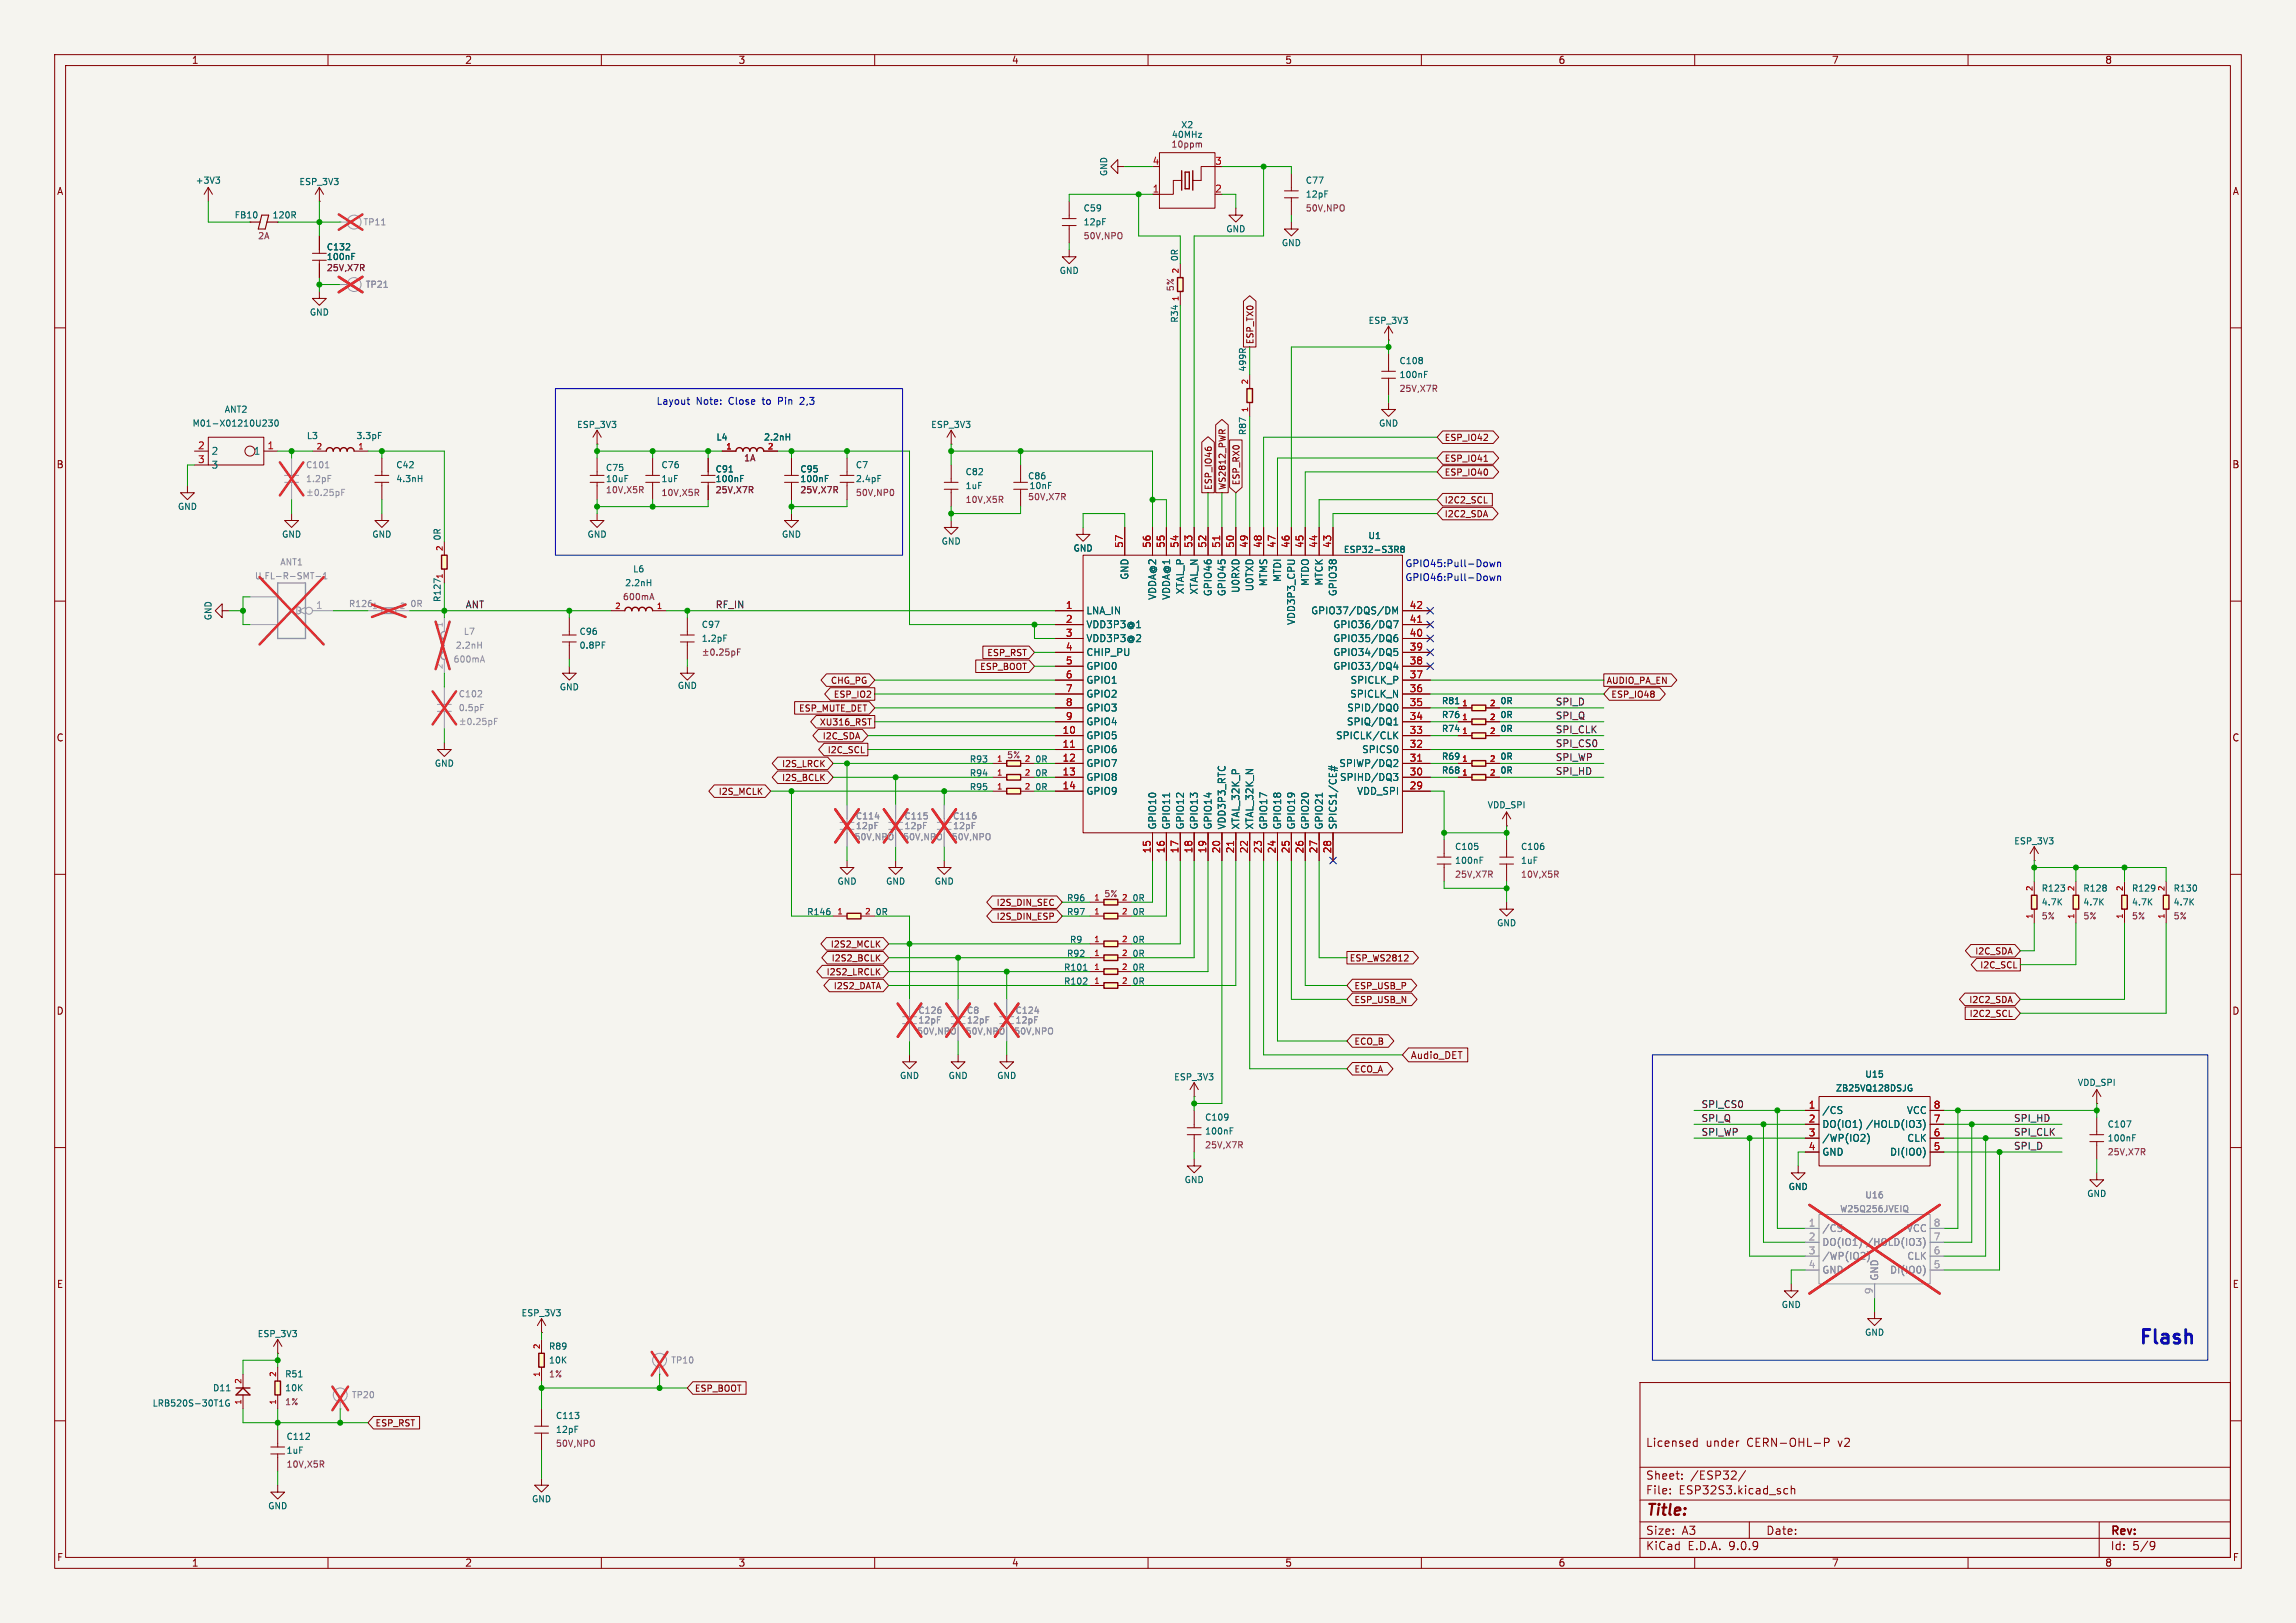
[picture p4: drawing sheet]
<svg xmlns="http://www.w3.org/2000/svg" width="420mm" height="297mm" viewBox="0 0 420 297" stroke-linecap="round" stroke-linejoin="round" font-family="sans-serif">
<defs><g id="words">
<text font-size="3.5" fill="#0000c2" x="391.2" y="246.1">Flash</text>
<text font-size="2.8" fill="#840000" x="301" y="277.9">Title:</text>
<g font-size="2.1" fill="#840000">
<text x="301" y="265">Licensed</text>
<text x="312" y="265">under</text>
<text x="319.6" y="265">CERN-OHL-P</text>
<text x="336.4" y="265">v2</text>
<text x="301" y="273.7">File:</text>
<text x="301" y="271">Sheet:</text>
<text x="307.1" y="273.7">ESP32S3.kicad_sch</text>
<text x="309.2" y="271">/ESP32/</text>
<text x="301" y="281.1">Size:</text>
<text x="307.6" y="281.1">A3</text>
<text x="323" y="281.1">Date:</text>
<text x="386" y="281.3">Rev:</text>
<text x="301" y="283.9">KiCad</text>
<text x="308.7" y="283.9">E.D.A.</text>
<text x="316.3" y="283.9">9.0.9</text>
<text x="386" y="283.9">Id:</text>
<text x="390.1" y="283.9">5/9</text>
</g>
<g font-size="1.8" fill="#840000">
<text x="35" y="11.9">1</text>
<text x="85" y="11.9">2</text>
<text x="135" y="11.9">3</text>
<text x="185" y="11.9">4</text>
<text x="235" y="11.9">5</text>
<text x="285" y="11.9">6</text>
<text x="335" y="11.9">7</text>
<text x="385" y="11.9">8</text>
<text x="10.3" y="35.9">A</text>
<text x="408.3" y="35.9">A</text>
<text x="10.3" y="85.9">B</text>
<text x="408.2" y="85.9">B</text>
<text x="10.3" y="135.9">C</text>
<text x="408.2" y="135.9">C</text>
<text x="10.3" y="185.9">D</text>
<text x="408.2" y="185.9">D</text>
<text x="258" y="194">Audio_DET</text>
<text x="10.3" y="235.9">E</text>
<text x="408.3" y="235.9">E</text>
<text x="10.3" y="285.9">F</text>
<text x="35" y="286.9">1</text>
<text x="85" y="286.9">2</text>
<text x="135" y="286.9">3</text>
<text x="185" y="286.9">4</text>
<text x="235" y="286.9">5</text>
<text x="285" y="286.9">6</text>
<text x="335" y="286.9">7</text>
<text x="385" y="286.9">8</text>
<text x="408.3" y="285.9">F</text>
</g>
<g font-size="1.8" fill="#a90000">
<text x="210.7" y="30.2">4</text>
<text x="210.7" y="35.3">1</text>
<text x="222.2" y="30.2">3</text>
<text x="222.2" y="35.3">2</text>
<text x="36.1" y="82.3">2</text>
<text x="48.8" y="82.3">1</text>
<text x="36.1" y="84.8">3</text>
<text x="205.5" y="100.4" transform="rotate(-90 205.5 100.4)">57</text>
<text x="210.6" y="100.4" transform="rotate(-90 210.6 100.4)">56</text>
<text x="213.1" y="100.4" transform="rotate(-90 213.1 100.4)">55</text>
<text x="215.6" y="100.4" transform="rotate(-90 215.6 100.4)">54</text>
<text x="218.2" y="100.4" transform="rotate(-90 218.2 100.4)">53</text>
<text x="220.7" y="100.4" transform="rotate(-90 220.7 100.4)">52</text>
<text x="223.3" y="100.4" transform="rotate(-90 223.3 100.4)">51</text>
<text x="225.8" y="100.4" transform="rotate(-90 225.8 100.4)">50</text>
<text x="228.3" y="100.4" transform="rotate(-90 228.3 100.4)">49</text>
<text x="230.9" y="100.4" transform="rotate(-90 230.9 100.4)">48</text>
<text x="233.4" y="100.4" transform="rotate(-90 233.4 100.4)">47</text>
<text x="236" y="100.4" transform="rotate(-90 236 100.4)">46</text>
<text x="238.5" y="100.4" transform="rotate(-90 238.5 100.4)">45</text>
<text x="241" y="100.4" transform="rotate(-90 241 100.4)">44</text>
<text x="243.6" y="100.4" transform="rotate(-90 243.6 100.4)">43</text>
<text x="194.9" y="111.5">1</text>
<text x="257.8" y="111.5">42</text>
<text x="194.9" y="114">2</text>
<text x="194.9" y="116.6">3</text>
<text x="194.9" y="119.1">4</text>
<text x="257.8" y="114">41</text>
<text x="257.8" y="116.6">40</text>
<text x="257.8" y="119.1">39</text>
<text x="194.9" y="121.7">5</text>
<text x="194.9" y="124.2">6</text>
<text x="257.8" y="121.7">38</text>
<text x="257.8" y="124.2">37</text>
<text x="194.9" y="126.7">7</text>
<text x="194.9" y="129.3">8</text>
<text x="194.9" y="131.8">9</text>
<text x="257.8" y="126.7">36</text>
<text x="257.8" y="129.3">35</text>
<text x="257.8" y="131.8">34</text>
<text x="194.3" y="134.4">10</text>
<text x="194.3" y="136.9">11</text>
<text x="257.8" y="134.4">33</text>
<text x="257.8" y="136.9">32</text>
<text x="194.3" y="139.4">12</text>
<text x="194.3" y="142">13</text>
<text x="257.8" y="139.4">31</text>
<text x="257.8" y="142">30</text>
<text x="194.3" y="144.5">14</text>
<text x="257.8" y="144.5">29</text>
<text x="210.6" y="156.3" transform="rotate(-90 210.6 156.3)">15</text>
<text x="213.1" y="156.3" transform="rotate(-90 213.1 156.3)">16</text>
<text x="215.6" y="156.3" transform="rotate(-90 215.6 156.3)">17</text>
<text x="218.2" y="156.3" transform="rotate(-90 218.2 156.3)">18</text>
<text x="220.7" y="156.3" transform="rotate(-90 220.7 156.3)">19</text>
<text x="223.3" y="156.3" transform="rotate(-90 223.3 156.3)">20</text>
<text x="225.8" y="156.3" transform="rotate(-90 225.8 156.3)">21</text>
<text x="228.3" y="156.3" transform="rotate(-90 228.3 156.3)">22</text>
<text x="230.9" y="156.3" transform="rotate(-90 230.9 156.3)">23</text>
<text x="233.4" y="156.3" transform="rotate(-90 233.4 156.3)">24</text>
<text x="236" y="156.3" transform="rotate(-90 236 156.3)">25</text>
<text x="238.5" y="156.3" transform="rotate(-90 238.5 156.3)">26</text>
<text x="241" y="156.3" transform="rotate(-90 241 156.3)">27</text>
<text x="243.6" y="156.3" transform="rotate(-90 243.6 156.3)">28</text>
<text x="330.8" y="202.9">1</text>
<text x="353.6" y="202.9">8</text>
<text x="330.8" y="205.5">2</text>
<text x="330.8" y="208">3</text>
<text x="353.6" y="205.5">7</text>
<text x="353.6" y="208">6</text>
<text x="330.8" y="210.6">4</text>
<text x="353.6" y="210.6">5</text>
</g>
<g font-size="1.8" fill="#0000c2">
<text x="120" y="74.3">Layout</text>
<text x="127.3" y="74.3">Note:</text>
<text x="133.4" y="74.3">Close</text>
<text x="139.8" y="74.3">to</text>
<text x="142.8" y="74.3">Pin</text>
<text x="147" y="74.3">2,3</text>
<text x="257" y="106.5">GPIO46:Pull-Down</text>
<text x="257" y="104">GPIO45:Pull-Down</text>
</g>
<g font-size="1.8" fill="#006464">
<text x="38.6" y="83.4">2</text>
<text x="46.3" y="83.4">1</text>
<text x="38.6" y="86">3</text>
<text x="206.6" y="106.2" transform="rotate(-90 206.6 106.2)">GND</text>
<text x="232" y="107.4" transform="rotate(-90 232 107.4)">MTMS</text>
<text x="234.5" y="106.6" transform="rotate(-90 234.5 106.6)">MTDI</text>
<text x="239.6" y="107.3" transform="rotate(-90 239.6 107.3)">MTDO</text>
<text x="242.2" y="107.3" transform="rotate(-90 242.2 107.3)">MTCK</text>
<text x="198.6" y="112.6">LNA_IN</text>
<text x="211.7" y="109.9" transform="rotate(-90 211.7 109.9)">VDDA@2</text>
<text x="214.2" y="109.9" transform="rotate(-90 214.2 109.9)">VDDA@1</text>
<text x="216.8" y="108.8" transform="rotate(-90 216.8 108.8)">XTAL_P</text>
<text x="219.3" y="108.9" transform="rotate(-90 219.3 108.9)">XTAL_N</text>
<text x="221.8" y="109.2" transform="rotate(-90 221.8 109.2)">GPIO46</text>
<text x="224.4" y="109.2" transform="rotate(-90 224.4 109.2)">GPIO45</text>
<text x="226.9" y="108.6" transform="rotate(-90 226.9 108.6)">U0RXD</text>
<text x="229.5" y="108.3" transform="rotate(-90 229.5 108.3)">U0TXD</text>
<text x="239.7" y="112.6">GPIO37/DQS/DM</text>
<text x="244.7" y="109.2" transform="rotate(-90 244.7 109.2)">GPIO38</text>
<text x="198.6" y="115.2">VDD3P3@1</text>
<text x="198.6" y="117.7">VDD3P3@2</text>
<text x="237.1" y="114.5" transform="rotate(-90 237.1 114.5)">VDD3P3_CPU</text>
<text x="243.8" y="115.2">GPIO36/DQ7</text>
<text x="243.8" y="117.7">GPIO35/DQ6</text>
<text x="198.6" y="120.2">CHIP_PU</text>
<text x="198.6" y="122.8">GPIO0</text>
<text x="198.6" y="125.3">GPIO1</text>
<text x="243.8" y="120.2">GPIO34/DQ5</text>
<text x="243.8" y="122.8">GPIO33/DQ4</text>
<text x="246.9" y="125.3">SPICLK_P</text>
<text x="198.6" y="127.9">GPIO2</text>
<text x="198.6" y="130.4">GPIO3</text>
<text x="246.3" y="130.4">SPID/DQ0</text>
<text x="246.9" y="127.9">SPICLK_N</text>
<text x="198.6" y="132.9">GPIO4</text>
<text x="198.6" y="135.5">GPIO5</text>
<text x="244.3" y="135.5">SPICLK/CLK</text>
<text x="246.3" y="132.9">SPIQ/DQ1</text>
<text x="198.6" y="138">GPIO6</text>
<text x="198.6" y="140.6">GPIO7</text>
<text x="198.6" y="143.1">GPIO8</text>
<text x="244.9" y="140.6">SPIWP/DQ2</text>
<text x="245" y="143.1">SPIHD/DQ3</text>
<text x="249.1" y="138">SPICS0</text>
<text x="198.6" y="145.6">GPIO9</text>
<text x="248.1" y="145.6">VDD_SPI</text>
<text x="211.7" y="151.9" transform="rotate(-90 211.7 151.9)">GPIO10</text>
<text x="214.2" y="151.9" transform="rotate(-90 214.2 151.9)">GPIO11</text>
<text x="216.8" y="151.9" transform="rotate(-90 216.8 151.9)">GPIO12</text>
<text x="219.3" y="151.9" transform="rotate(-90 219.3 151.9)">GPIO13</text>
<text x="221.8" y="151.9" transform="rotate(-90 221.8 151.9)">GPIO14</text>
<text x="224.4" y="151.9" transform="rotate(-90 224.4 151.9)">VDD3P3_RTC</text>
<text x="226.9" y="151.9" transform="rotate(-90 226.9 151.9)">XTAL_32K_P</text>
<text x="229.5" y="151.9" transform="rotate(-90 229.5 151.9)">XTAL_32K_N</text>
<text x="232" y="151.9" transform="rotate(-90 232 151.9)">GPIO17</text>
<text x="234.5" y="151.9" transform="rotate(-90 234.5 151.9)">GPIO18</text>
<text x="237.1" y="151.9" transform="rotate(-90 237.1 151.9)">GPIO19</text>
<text x="239.6" y="151.9" transform="rotate(-90 239.6 151.9)">GPIO20</text>
<text x="242.2" y="151.9" transform="rotate(-90 242.2 151.9)">GPIO21</text>
<text x="244.7" y="151.9" transform="rotate(-90 244.7 151.9)">SPICS1/CE#</text>
<text x="333.2" y="204.1">/CS</text>
<text x="333.2" y="206.6">DO(IO1)</text>
<text x="333.2" y="209.1">/WP(IO2)</text>
<text x="341.2" y="206.6">/HOLD(IO3)</text>
<text x="348.7" y="204.1">VCC</text>
<text x="348.8" y="209.1">CLK</text>
<text x="333.2" y="211.7">GND</text>
<text x="345.6" y="211.7">DI(IO0)</text>
</g>
<g font-size="1.8" fill="#939391">
<text x="53.9" y="112.6">D</text>
<text x="333.2" y="225.7">/CS</text>
<text x="348.7" y="225.7">VCC</text>
<text x="333.2" y="228.2">DO(IO1)</text>
<text x="333.2" y="230.7">/WP(IO2)</text>
<text x="333.2" y="233.3">GND</text>
<text x="341.2" y="228.2">/HOLD(IO3)</text>
<text x="345.6" y="233.3">DI(IO0)</text>
<text x="348.8" y="230.7">CLK</text>
<text x="343.8" y="234.4" transform="rotate(-90 343.8 234.4)">GND</text>
</g>
<g font-size="1.8" fill="#a5a4a2">
<text x="57.7" y="111.5">1</text>
<text x="330.8" y="224.5">1</text>
<text x="330.8" y="227.1">2</text>
<text x="353.6" y="224.5">8</text>
<text x="353.6" y="227.1">7</text>
<text x="330.8" y="229.6">3</text>
<text x="330.8" y="232.2">4</text>
<text x="353.6" y="229.6">6</text>
<text x="353.6" y="232.2">5</text>
<text x="342.6" y="236.9" transform="rotate(-90 342.6 236.9)">9</text>
</g>
<g font-size="1.8" fill="#0f0f0f">
<text x="85.1" y="111.4">ANT</text>
<text x="130.8" y="111.4">RF_IN</text>
<text x="284.5" y="129.2">SPI_D</text>
<text x="284.5" y="131.7">SPI_Q</text>
<text x="284.5" y="136.8">SPI_CS0</text>
<text x="284.5" y="134.3">SPI_CLK</text>
<text x="284.5" y="141.9">SPI_HD</text>
<text x="284.5" y="139.4">SPI_WP</text>
<text x="311.1" y="202.9">SPI_CS0</text>
<text x="311.1" y="205.4">SPI_Q</text>
<text x="311.1" y="207.9">SPI_WP</text>
<text x="368.3" y="205.4">SPI_HD</text>
<text x="368.3" y="207.9">SPI_CLK</text>
<text x="368.3" y="210.5">SPI_D</text>
</g>
<g font-size="1.6" fill="#006464">
<text x="216" y="23.7">X2</text>
<text x="35.7" y="33.8">+3V3</text>
<text x="54.7" y="34.1">ESP_3V3</text>
<text x="202.7" y="32.3" transform="rotate(-90 202.7 32.3)">GND</text>
<text x="238.7" y="33.8">C77</text>
<text x="42.8" y="40.2">FB10</text>
<text x="49.8" y="40.2">120R</text>
<text x="198.1" y="38.9">C59</text>
<text x="198.1" y="41.4">12pF</text>
<text x="238.7" y="36.4">12pF</text>
<text x="59.7" y="46">C132</text>
<text x="59.7" y="47.8">100nF</text>
<text x="215.7" y="47.9" transform="rotate(-90 215.7 47.9)">0R</text>
<text x="224.2" y="42.7">GND</text>
<text x="234.4" y="45.3">GND</text>
<text x="193.7" y="50.3">GND</text>
<text x="56.6" y="58">GND</text>
<text x="215.7" y="59.2" transform="rotate(-90 215.7 59.2)">R34</text>
<text x="250.2" y="59.5">ESP_3V3</text>
<text x="228.1" y="68.1" transform="rotate(-90 228.1 68.1)">499R</text>
<text x="255.9" y="66.8">C108</text>
<text x="255.9" y="69.4">100nF</text>
<text x="41" y="75.7">ANT2</text>
<text x="35.1" y="78.3">M01-X01210U230</text>
<text x="56" y="80.6">L3</text>
<text x="65.1" y="80.6">3.3pF</text>
<text x="105.5" y="78.5">ESP_3V3</text>
<text x="131" y="80.8">L4</text>
<text x="139.6" y="80.8">2.2nH</text>
<text x="170.2" y="78.5">ESP_3V3</text>
<text x="228.1" y="79.7" transform="rotate(-90 228.1 79.7)">R87</text>
<text x="252.1" y="78.3">GND</text>
<text x="72.4" y="85.9">C42</text>
<text x="72.4" y="88.4">4.3nH</text>
<text x="110.7" y="86.4">C75</text>
<text x="110.7" y="88.4">10uF</text>
<text x="120.9" y="85.9">C76</text>
<text x="120.9" y="88.4">1uF</text>
<text x="130.8" y="86.7">C91</text>
<text x="130.8" y="88.4">100nF</text>
<text x="146.3" y="86.7">C95</text>
<text x="146.3" y="88.4">100nF</text>
<text x="156.4" y="88.4">2.4pF</text>
<text x="156.4" y="85.9">C7</text>
<text x="176.5" y="87.2">C82</text>
<text x="176.5" y="89.7">1uF</text>
<text x="187.9" y="87.9">C86</text>
<text x="188.2" y="89.7">10nF</text>
<text x="32.4" y="93.5">GND</text>
<text x="51.5" y="98.6">GND</text>
<text x="68" y="98.6">GND</text>
<text x="80.8" y="99" transform="rotate(-90 80.8 99)">0R</text>
<text x="107.4" y="98.6">GND</text>
<text x="142.9" y="98.6">GND</text>
<text x="172.1" y="99.9">GND</text>
<text x="196.3" y="101.1">GND</text>
<text x="245.7" y="101.4">ESP32-S3R8</text>
<text x="250.2" y="98.8">U1</text>
<text x="114.2" y="107.5">2.2nH</text>
<text x="115.7" y="104.9">L6</text>
<text x="38.9" y="113.6" transform="rotate(-90 38.9 113.6)">GND</text>
<text x="80.8" y="110.3" transform="rotate(-90 80.8 110.3)">R127</text>
<text x="105.9" y="116.4">C96</text>
<text x="105.9" y="118.9">0.8PF</text>
<text x="128.3" y="117.6">1.2pF</text>
<text x="128.3" y="115.1">C97</text>
<text x="102.3" y="126.5">GND</text>
<text x="123.9" y="126.3">GND</text>
<text x="263.7" y="131.6">R76</text>
<text x="263.7" y="129.1">R81</text>
<text x="274.4" y="131.6">0R</text>
<text x="274.4" y="129.1">0R</text>
<text x="263.7" y="134.2">R74</text>
<text x="274.4" y="134.2">0R</text>
<text x="79.4" y="140.5">GND</text>
<text x="177.3" y="142.3">R94</text>
<text x="177.3" y="139.7">R93</text>
<text x="189.3" y="142.3">0R</text>
<text x="189.3" y="139.7">0R</text>
<text x="263.7" y="139.2">R69</text>
<text x="263.7" y="141.8">R68</text>
<text x="274.4" y="139.2">0R</text>
<text x="274.4" y="141.8">0R</text>
<text x="177.3" y="144.8">R95</text>
<text x="189.3" y="144.8">0R</text>
<text x="272" y="148.1">VDD_SPI</text>
<text x="266.1" y="155.7">C105</text>
<text x="278.1" y="155.7">C106</text>
<text x="368.3" y="154.7">ESP_3V3</text>
<text x="266.1" y="158.3">100nF</text>
<text x="278.1" y="158.3">1uF</text>
<text x="147.5" y="167.7">R146</text>
<text x="153.1" y="162.1">GND</text>
<text x="160.1" y="167.7">0R</text>
<text x="162" y="162.1">GND</text>
<text x="170.9" y="162.1">GND</text>
<text x="195.1" y="167.7">R97</text>
<text x="195.1" y="165.1">R96</text>
<text x="207" y="167.7">0R</text>
<text x="207" y="165.1">0R</text>
<text x="373.4" y="165.9">4.7K</text>
<text x="373.4" y="163.4">R123</text>
<text x="381" y="165.9">4.7K</text>
<text x="381" y="163.4">R128</text>
<text x="389.9" y="165.9">4.7K</text>
<text x="389.9" y="163.4">R129</text>
<text x="397.5" y="165.9">4.7K</text>
<text x="397.5" y="163.4">R130</text>
<text x="195.6" y="172.8">R9</text>
<text x="207" y="172.8">0R</text>
<text x="273.7" y="169.7">GND</text>
<text x="194.5" y="177.8">R101</text>
<text x="195.1" y="175.3">R92</text>
<text x="207" y="175.3">0R</text>
<text x="207" y="177.8">0R</text>
<text x="194.5" y="180.4">R102</text>
<text x="207" y="180.4">0R</text>
<text x="164.5" y="197.7">GND</text>
<text x="173.4" y="197.7">GND</text>
<text x="182.3" y="197.7">GND</text>
<text x="214.7" y="197.9">ESP_3V3</text>
<text x="341.1" y="197.4">U15</text>
<text x="335.7" y="199.9">ZB25VQ128DSJG</text>
<text x="380" y="198.9">VDD_SPI</text>
<text x="220.3" y="205.3">C109</text>
<text x="220.3" y="207.8">100nF</text>
<text x="385.4" y="206.5">C107</text>
<text x="385.4" y="209.1">100nF</text>
<text x="216.6" y="216.7">GND</text>
<text x="327.1" y="218">GND</text>
<text x="381.7" y="219.2">GND</text>
<text x="325.8" y="239.6">GND</text>
<text x="47" y="244.9">ESP_3V3</text>
<text x="95.3" y="241.1">ESP_3V3</text>
<text x="341" y="244.6">GND</text>
<text x="100.3" y="247.2">R89</text>
<text x="100.3" y="249.7">10K</text>
<text x="27.8" y="257.6">LRB520S-30T1G</text>
<text x="38.9" y="254.8">D11</text>
<text x="52.1" y="252.3">R51</text>
<text x="52.1" y="254.8">10K</text>
<text x="52.3" y="263.7">C112</text>
<text x="101.6" y="259.9">C113</text>
<text x="101.6" y="262.4">12pF</text>
<text x="52.3" y="266.2">1uF</text>
<text x="97.2" y="275.1">GND</text>
<text x="48.9" y="276.4">GND</text>
</g>
<g font-size="1.6" fill="#840084">
<text x="214.2" y="27.2">10ppm</text>
<text x="214.3" y="25.4">40MHz</text>
<text x="238.7" y="38.9">50V,NPO</text>
<text x="47.1" y="44">2A</text>
<text x="198.1" y="44">50V,NPO</text>
<text x="59.7" y="49.8">25V,X7R</text>
<text x="214.9" y="53.4" transform="rotate(-90 214.9 53.4)">5%</text>
<text x="255.9" y="71.9">25V,X7R</text>
<text x="136" y="84.6">1A</text>
<text x="110.7" y="90.5">10V,X5R</text>
<text x="120.9" y="91">10V,X5R</text>
<text x="130.8" y="90.5">25V,X7R</text>
<text x="146.3" y="90.5">25V,X7R</text>
<text x="156.4" y="91">50V,NP0</text>
<text x="176.5" y="92.2">10V,X5R</text>
<text x="187.9" y="91.7">50V,X7R</text>
<text x="113.8" y="110">600mA</text>
<text x="184.1" y="139">5%</text>
<text x="266.1" y="160.8">25V,X7R</text>
<text x="278.1" y="160.8">10V,X5R</text>
<text x="201.9" y="164.4">5%</text>
<text x="373.4" y="168.4">5%</text>
<text x="381" y="168.4">5%</text>
<text x="389.9" y="168.4">5%</text>
<text x="397.5" y="168.4">5%</text>
<text x="220.3" y="210.4">25V,X7R</text>
<text x="385.4" y="211.6">25V,X7R</text>
<text x="52.1" y="257.3">1%</text>
<text x="100.3" y="252.3">1%</text>
<text x="52.3" y="268.8">10V,X5R</text>
<text x="101.6" y="265">50V,NPO</text>
</g>
<g font-size="1.6" fill="#939391">
<text x="66.4" y="41.4">TP11</text>
<text x="66.8" y="52.9">TP21</text>
<text x="55.9" y="88.4">1.2pF</text>
<text x="55.9" y="85.9">C101</text>
<text x="46.5" y="106.2">U.FL-R-SMT-1</text>
<text x="51.2" y="103.7">ANT1</text>
<text x="63.7" y="111.3">R126</text>
<text x="75" y="111.3">0R</text>
<text x="83.3" y="118.9">2.2nH</text>
<text x="84.7" y="116.4">L7</text>
<text x="83.8" y="130.3">0.5pF</text>
<text x="83.8" y="127.8">C102</text>
<text x="156.4" y="150.2">C114</text>
<text x="165.3" y="150.2">C115</text>
<text x="174.2" y="150.2">C116</text>
<text x="167.9" y="185.7">C126</text>
<text x="176.8" y="185.7">C8</text>
<text x="185.7" y="185.7">C124</text>
<text x="341.1" y="219.5">U16</text>
<text x="336.5" y="222">W25Q256JVEIQ</text>
<text x="122.7" y="249.7">TP10</text>
<text x="64.2" y="256.1">TP20</text>
</g>
<g font-size="1.6" fill="#840000">
<text x="229.5" y="63.1" transform="rotate(-90 229.5 63.1)">ESP_TX0</text>
<text x="264.2" y="80.9">ESP_IO42</text>
<text x="221.9" y="89.7" transform="rotate(-90 221.9 89.7)">ESP_IO46</text>
<text x="224.4" y="89.7" transform="rotate(-90 224.4 89.7)">WS2812_PWR</text>
<text x="226.9" y="88.9" transform="rotate(-90 226.9 88.9)">ESP_RX0</text>
<text x="264.2" y="84.7">ESP_IO41</text>
<text x="264.2" y="87.2">ESP_IO40</text>
<text x="264.2" y="94.9">I2C2_SDA</text>
<text x="264.2" y="92.3">I2C2_SCL</text>
<text x="151.9" y="125.3">CHG_PG</text>
<text x="179.2" y="122.8">ESP_BOOT</text>
<text x="180.5" y="120.3">ESP_RST</text>
<text x="293.8" y="125.3">AUDIO_PA_EN</text>
<text x="146" y="130.4">ESP_MUTE_DET</text>
<text x="152.4" y="127.9">ESP_IO2</text>
<text x="294.7" y="127.9">ESP_IO48</text>
<text x="149.8" y="133">XU316_RST</text>
<text x="150.4" y="135.5">I2C_SDA</text>
<text x="142.9" y="143.1">I2S_BCLK</text>
<text x="142.9" y="140.6">I2S_LRCK</text>
<text x="151.3" y="138">I2C_SCL</text>
<text x="131.3" y="145.7">I2S_MCLK</text>
<text x="182.2" y="166">I2S_DIN_SEC</text>
<text x="151.8" y="173.6">I2S2_MCLK</text>
<text x="182.2" y="168.5">I2S_DIN_ESP</text>
<text x="151.1" y="178.7">I2S2_LRCLK</text>
<text x="152" y="176.1">I2S2_BCLK</text>
<text x="246.8" y="176.1">ESP_WS2812</text>
<text x="361.2" y="174.9">I2C_SDA</text>
<text x="362.1" y="177.4">I2C_SCL</text>
<text x="152.4" y="181.2">I2S2_DATA</text>
<text x="247.7" y="181.2">ESP_USB_P</text>
<text x="247.7" y="183.8">ESP_USB_N</text>
<text x="360.1" y="183.8">I2C2_SDA</text>
<text x="247.7" y="191.4">ECO_B</text>
<text x="360.2" y="186.3">I2C2_SCL</text>
<text x="247.7" y="196.5">ECO_A</text>
<text x="127" y="254.9">ESP_BOOT</text>
<text x="68.6" y="261.2">ESP_RST</text>
</g>
<g font-size="1.6" fill="#9c9b98">
<text x="82.9" y="121.5">600mA</text>
<text x="156.2" y="154">50V,NPO</text>
<text x="156.4" y="151.9">12pF</text>
<text x="165.1" y="154">50V,NPO</text>
<text x="165.3" y="151.9">12pF</text>
<text x="174" y="154">50V,NPO</text>
<text x="174.2" y="151.9">12pF</text>
<text x="167.6" y="189.5">50V,NPO</text>
<text x="167.9" y="187.5">12pF</text>
<text x="176.5" y="189.5">50V,NPO</text>
<text x="176.8" y="187.5">12pF</text>
<text x="185.4" y="189.5">50V,NPO</text>
<text x="185.7" y="187.5">12pF</text>
</g>
<g font-size="1.4" fill="#a90000">
<text x="215.6" y="50.1" transform="rotate(-90 215.6 50.1)">2</text>
<text x="215.6" y="55.2" transform="rotate(-90 215.6 55.2)">1</text>
<text x="228.3" y="70.5" transform="rotate(-90 228.3 70.5)">2</text>
<text x="228.3" y="75.5" transform="rotate(-90 228.3 75.5)">1</text>
<text x="57.8" y="82.3">2</text>
<text x="65.4" y="82.3">1</text>
<text x="132.7" y="82.3">1</text>
<text x="140.4" y="82.3">2</text>
<text x="81" y="100.9" transform="rotate(-90 81 100.9)">2</text>
<text x="81" y="106" transform="rotate(-90 81 106)">1</text>
<text x="112.4" y="111.5">2</text>
<text x="120" y="111.5">1</text>
<text x="267.4" y="131.8">1</text>
<text x="267.4" y="129.3">1</text>
<text x="272.4" y="131.8">2</text>
<text x="272.4" y="129.3">2</text>
<text x="267.4" y="134.4">1</text>
<text x="272.4" y="134.4">2</text>
<text x="182.3" y="142">1</text>
<text x="182.3" y="139.4">1</text>
<text x="187.3" y="142">2</text>
<text x="187.3" y="139.4">2</text>
<text x="267.4" y="139.4">1</text>
<text x="267.4" y="142">1</text>
<text x="272.4" y="139.4">2</text>
<text x="272.4" y="142">2</text>
<text x="182.3" y="144.5">1</text>
<text x="187.3" y="144.5">2</text>
<text x="153.1" y="167.4">1</text>
<text x="158.1" y="167.4">2</text>
<text x="200" y="167.4">1</text>
<text x="200" y="164.8">1</text>
<text x="205.1" y="167.4">2</text>
<text x="205.1" y="164.8">2</text>
<text x="371.9" y="163.2" transform="rotate(-90 371.9 163.2)">2</text>
<text x="379.5" y="163.2" transform="rotate(-90 379.5 163.2)">2</text>
<text x="388.4" y="163.2" transform="rotate(-90 388.4 163.2)">2</text>
<text x="396" y="163.2" transform="rotate(-90 396 163.2)">2</text>
<text x="200" y="172.5">1</text>
<text x="205.1" y="172.5">2</text>
<text x="371.9" y="168.3" transform="rotate(-90 371.9 168.3)">1</text>
<text x="379.5" y="168.3" transform="rotate(-90 379.5 168.3)">1</text>
<text x="388.4" y="168.3" transform="rotate(-90 388.4 168.3)">1</text>
<text x="396" y="168.3" transform="rotate(-90 396 168.3)">1</text>
<text x="200" y="175">1</text>
<text x="200" y="177.5">1</text>
<text x="205.1" y="175">2</text>
<text x="205.1" y="177.5">2</text>
<text x="200" y="180.1">1</text>
<text x="205.1" y="180.1">2</text>
<text x="98.8" y="247" transform="rotate(-90 98.8 247)">2</text>
<text x="44.2" y="257.2" transform="rotate(-90 44.2 257.2)">1</text>
<text x="44.2" y="253.3" transform="rotate(-90 44.2 253.3)">2</text>
<text x="50.5" y="257.2" transform="rotate(-90 50.5 257.2)">1</text>
<text x="50.5" y="252.1" transform="rotate(-90 50.5 252.1)">2</text>
<text x="98.8" y="252.1" transform="rotate(-90 98.8 252.1)">1</text>
</g>
<text font-size="1.4" fill="#939391" x="68" y="111.5">1</text>
<g font-size="1.4" fill="#a5a4a2">
<text x="73" y="111.5">2</text>
<text x="81" y="114.9" transform="rotate(-90 81 114.9)">1</text>
<text x="81" y="122.5" transform="rotate(-90 81 122.5)">2</text>
</g>
</g></defs>
<path d="M0 0h420v297h-420z" fill="#f5f4ef" stroke="#f5f4ef" stroke-width=".18"/>
<g fill="none" stroke="#840000" stroke-width=".18">
<path d="M10 10h400v277h-400zM12 12h396v273h-396zM60 10v2M110 10v2M160 10v2M210 10v2M260 10v2M310 10v2M360 10v2M10 60h2M408 60h2M10 110h2"/>
<path d="M408 110h2M10 160h2M408 160h2M10 210h2M408 210h2M300 253h108v32h-108zM10 260h2M300 278.5h108M300 274.5h108M300 268.5h108M305.5 273.2v.2M305.5 272.5v.1"/>
<path d="M307.7 270.5v.2M307.7 269.8v.1M309.9 264.6h.5M309.9 263.8h.5M310.4 263.2v1.5M317.9 263.7h.2M319.3 269.1l-1.3 1.9M320 278.5v3M326.6 272.4l.4 .1M327 273.3l-.4 .1M327.7 272.5l.2-.1 .3 .1 .1 .9M327.7 271.9v1.5"/>
<path d="M333.7 264l.7-.1 .2-.2-.1-.4-.2-.1h-.6v1.5M384 278.5v6.5M408 260h2M60 285v2M110 285v2M160 285v2M210 285v2M260 285v2M300 281.5h108M310 285v2M360 285v2M393.6 282.1l.5 .1a.99 .99 0 0 1-.4 1.4h-.3"/>
<path d="M394.2 282.7l-.3 .3h-.3"/>
</g>
<path d="M201.9 174.8h2.6v1h-2.6z" fill="#ffffc2"/>
<path d="M201.9 174.8h2.6v1h-2.6z" fill="none" stroke="#840000" stroke-width=".25"/>
<g fill="none" stroke="#840000" stroke-width=".18">
<path d="M81.3 135.9v1.3h1.2l-1.2 1.2-1.3-1.2h1.3M104.1 121.9v1.3h1.3l-1.3 1.3-1.2-1.3h1.2M199.4 175.3h2.5M204.5 175.3h2.5M383.5 199.4v2.5M383.5 199.4l-.7 1.3M383.5 199.4l.8 1.3M382.3 207.6h2.5M382.3 208.9h2.5M383.5 201.9h.1M383.5 214.6v1.3h1.3l-1.3 1.3-1.2-1.3h1.2M383.5 204.5v3.1"/>
<path d="M383.5 208.9v3.2"/>
</g>
<g fill="none" stroke="#9c9b98" stroke-width=".18">
<path d="M81.3 113v2.6M80 128.9h2.5M80 130.2h2.5M81.3 120.7v2.5M81.3 125.7v3.2M81.3 130.2v3.2M84.2 131.9h.9M84.2 132.6h.9M84.6 131.5v.9M85.7 131.6l.1-.1a.61 .61 0 0 1 .4 .5 .61 .61 0 0 1-.4 .6l-.2-.4zM86.7 132.5v.1M87.2 131.6l.4-.1 .2 .3-.7 .8h.7"/>
<path d="M88 120.8h.5M88.2 120l.4 1.2M88.9 131.5h-.6v.5l.1-.1h.4l.1 .2v.4l-.2 .1-.4-.1M89.4 131.9l.3-.1 .3 .3-.1 .4h-.5M89.4 131.8v1.2M90.5 132h.3M91 131.5h-.5v1.1M62.2 257.8h.1M62.2 256.5v1.3"/>
<circle cx="62.2" cy="255.3" r="1.27"/>
</g>
<path d="M79.7 113.8l2.5 8.7M82.2 113.8l-2.5 8.7M79.1 126.5l4.3 6.1M83.4 126.5l-4.3 6.1M60.8 253.7l2.9 4.4M63.7 253.7l-2.9 4.4" fill="none" stroke="#e12e31" stroke-width=".46"/>
<path d="M389 205.1h.8l-.5 1.2M390.1 208.2h.4M390.1 207.7h.6" fill="none" stroke="#006464" stroke-width=".18"/>
<path d="M392 210.8l.3 .5M392.3 210.3v.4" fill="none" stroke="#840084" stroke-width=".18"/>
<path d="M87.4 118h.7M88.1 117.5v1.1M87.4 127.5h.7M87.9 128.9h.6M88.1 126.5v.4" fill="none" stroke="#939391" stroke-width=".18"/>
<path d="M81.3 115.6a.64 .64 0 0 0-.7 .6 .64 .64 0 0 0 .7 .6 .64 .64 0 0 0-.7 .7 .64 .64 0 0 0 .7 .6 .64 .64 0 0 0-.7 .7 .64 .64 0 0 0 .7 .6 .64 .64 0 0 0-.7 .6 .64 .64 0 0 0 .7 .7" fill="none" stroke="#9c9b98" stroke-width=".25"/>
<path d="M201.9 177.3h2.6v1h-2.6z" fill="#ffffc2"/>
<path d="M201.9 177.3h2.6v1h-2.6z" fill="none" stroke="#840000" stroke-width=".25"/>
<path d="M199.4 177.8h2.5M204.5 177.8h2.5" fill="none" stroke="#840000" stroke-width=".18"/>
<path d="M198.2 177.6h.6" fill="none" stroke="#006464" stroke-width=".18"/>
<path d="M201.9 179.8h2.6v1h-2.6z" fill="#ffffc2"/>
<path d="M201.9 179.8h2.6v1h-2.6z" fill="none" stroke="#840000" stroke-width=".25"/>
<path d="M199.4 180.3h2.5M204.5 180.3h2.5" fill="none" stroke="#840000" stroke-width=".18"/>
<path d="M198.8 179.1v.3M198.1 180.1h.7" fill="none" stroke="#006464" stroke-width=".18"/>
<path d="M395.7 163.8h1v2.6h-1z" fill="#ffffc2"/>
<path d="M114.3 111.8a.64 .64 0 0 1 .6-.7 .64 .64 0 0 1 .7 .7 .64 .64 0 0 1 .6-.7 .64 .64 0 0 1 .6 .7 .64 .64 0 0 1 .7-.7 .64 .64 0 0 1 .6 .7 .64 .64 0 0 1 .6-.7 .64 .64 0 0 1 .7 .7M395.7 163.8h1v2.6h-1z" fill="none" stroke="#840000" stroke-width=".25"/>
<g fill="none" stroke="#840000" stroke-width=".18">
<path d="M226.1 38.1v1.3h1.2l-1.2 1.2-1.3-1.2h1.3M109.2 94v1.3h1.3l-1.3 1.2-1.3-1.2h1.3M102.9 116.2h2.5M102.9 117.5h2.5M104.1 113v3.2M104.1 117.5v3.2M111.8 111.8h2.5M119.4 111.8h2.5M124.5 116.2h2.5M124.5 117.5h2.5M125.7 113v3.2M125.7 117.5v3.2"/>
<path d="M125.7 121.9v1.3h1.3l-1.3 1.3-1.2-1.3h1.2M396.2 161.3v2.5M396.2 166.4v2.5M218.4 198.1v2.6M218.4 198.1l-.7 1.3M218.4 198.1l.8 1.3M217.2 206.4h2.5M217.2 207.6h2.5M218.4 212.1v1.3h1.3l-1.3 1.2-1.2-1.2h1.2M218.4 200.7h.1M218.4 203.2v3.2M218.4 207.6v3.2"/>
</g>
<path d="M110.2 117.5h.5M118.4 106.6h.6M119 106.1v1.1M132.4 116.2h.5M401.7 162.2v.7M224.6 204v.7M224.6 204.3v.1M225 206.9h.4M225 206.4h.6" fill="none" stroke="#006464" stroke-width=".18"/>
<g fill="none" stroke="#840084" stroke-width=".18">
<path d="M119 109.4h.5M119.2 108.6l.4 1.1M128.6 119.2h.9M128.6 119.9h.9M129.1 118.8v.9M130.1 118.9l.2-.1a.61 .61 0 0 1 .4 .5 .61 .61 0 0 1-.4 .6l-.3-.4zM131.1 119.8v.1M131.6 118.9l.5-.1 .2 .3-.7 .8h.7M133.3 118.8h-.5l-.1 .5 .2-.1h.4l.1 .2-.1 .4-.1 .1-.5-.1M133.9 119.2l.3-.1 .2 .3-.1 .4h-.4M133.9 119.1v1.2M134.9 119.3h.4"/>
<path d="M135.4 118.8h-.5v1.1M226.9 209.5l.3 .6M227.2 209v.4"/>
</g>
<path d="M371.6 163.8h1v2.6h-1z" fill="#ffffc2"/>
<path d="M371.6 163.8h1v2.6h-1z" fill="none" stroke="#840000" stroke-width=".25"/>
<path d="M372.1 161.3v2.5M372.1 166.4v2.5" fill="none" stroke="#840000" stroke-width=".18"/>
<path d="M269.2 131.6h2.6v1h-2.6z" fill="#ffffc2"/>
<path d="M269.2 131.6h2.6v1h-2.6z" fill="none" stroke="#840000" stroke-width=".25"/>
<path d="M266.7 132.1h2.5M271.8 132.1h2.5" fill="none" stroke="#840000" stroke-width=".18"/>
<path d="M269.2 129h2.6v1h-2.6z" fill="#ffffc2"/>
<path d="M269.2 129h2.6v1h-2.6z" fill="none" stroke="#840000" stroke-width=".25"/>
<path d="M266.7 129.5h2.5M271.8 129.5h2.5" fill="none" stroke="#840000" stroke-width=".18"/>
<path d="M266.2 128.8h.7" fill="none" stroke="#006464" stroke-width=".18"/>
<path d="M269.2 134.1h2.6v1h-2.6z" fill="#ffffc2"/>
<path d="M269.2 134.1h2.6v1h-2.6z" fill="none" stroke="#840000" stroke-width=".25"/>
<path d="M266.7 134.6h2.5M271.8 134.6h2.5M275.6 151.1h.1M275.6 148.6l-.8 1.3M275.6 148.6l.8 1.3M275.6 148.6v2.5M99.1 257.8v3.2M97.8 261h2.5M97.8 262.3h2.5M99.1 270.5v1.3h1.2l-1.2 1.2-1.3-1.2h1.3M99.1 262.3v3.1" fill="none" stroke="#840000" stroke-width=".18"/>
<path d="M105.2 261h.5" fill="none" stroke="#006464" stroke-width=".18"/>
<path d="M269.2 139.2h2.6v1h-2.6z" fill="#ffffc2"/>
<path d="M269.2 139.2h2.6v1h-2.6z" fill="none" stroke="#840000" stroke-width=".25"/>
<path d="M266.7 139.7h2.5M271.8 139.7h2.5" fill="none" stroke="#840000" stroke-width=".18"/>
<path d="M269.2 141.7h2.6v1h-2.6z" fill="#ffffc2"/>
<path d="M269.2 141.7h2.6v1h-2.6z" fill="none" stroke="#840000" stroke-width=".25"/>
<g fill="none" stroke="#840000" stroke-width=".18">
<path d="M234.9 34.9h2.6M234.9 36.2h2.6M236.2 31.8v3.1M236.2 36.2v3.2M266.7 142.2h2.5M271.8 142.2h2.5M372.1 157.5h.1M372.1 154.9l-.8 1.3M372.1 154.9l.8 1.3M372.1 154.9v2.6M49.5 264.8h2.6M49.5 266.1h2.6"/>
<path d="M50.8 271.8v1.2h1.3l-1.3 1.3-1.3-1.3h1.3M50.8 261.6v3.2M50.8 266.1v3.1"/>
</g>
<g fill="none" stroke="#9c9b98" stroke-width=".18">
<path d="M120.6 251.5h.1M120.6 250.2v1.3"/>
<circle cx="120.6" cy="248.9" r="1.27"/>
</g>
<path d="M119.2 247.4l2.9 4.3M122.1 247.4l-2.9 4.3" fill="none" stroke="#e12e31" stroke-width=".46"/>
<path d="M242.3 34.9h.6M55.9 263.4h.7M56.6 262.4v.4" fill="none" stroke="#006464" stroke-width=".18"/>
<path d="M58.8 267.9l.4 .6M59.2 267.5v.3" fill="none" stroke="#840084" stroke-width=".18"/>
<path d="M379.2 163.8h1v2.6h-1z" fill="#ffffc2"/>
<path d="M379.2 163.8h1v2.6h-1z" fill="none" stroke="#840000" stroke-width=".25"/>
<path d="M379.7 161.3v2.5M379.7 166.4v2.5M99.1 243.8h.1M99.1 241.3l-.8 1.3M99.1 241.3l.7 1.3M99.1 241.3v2.5" fill="none" stroke="#840000" stroke-width=".18"/>
<path d="M385.2 162v.3M385.2 162.5v.5" fill="none" stroke="#006464" stroke-width=".18"/>
<path d="M98.6 247.6h1v2.6h-1z" fill="#ffffc2"/>
<path d="M43.2 254h2.5M44.4 254l1.3 1.3h-2.5zM98.6 247.6h1v2.6h-1z" fill="none" stroke="#840000" stroke-width=".25"/>
<path d="M44.4 251.5v2.5M44.4 255.3v2.5M50.8 247.6h.1M50.8 245.1l-.8 1.3M50.8 245.1l.8 1.3M50.8 245.1v2.5M99.1 245.1v2.5M99.1 250.2v2.5" fill="none" stroke="#840000" stroke-width=".18"/>
<path d="M40.2 257.3h.6M40.4 256.3l.1-.1v1.1M41.4 254.5h.7M41.9 256.2a.52 .52 0 0 0-.7 .6 .52 .52 0 0 0 .8 .4v-.4h-.3" fill="none" stroke="#006464" stroke-width=".18"/>
<path d="M50.3 252.7h1v2.6h-1z" fill="#ffffc2"/>
<path d="M50.3 252.7h1v2.6h-1z" fill="none" stroke="#840000" stroke-width=".25"/>
<path d="M50.8 250.2v2.5M50.8 255.3v2.5" fill="none" stroke="#840000" stroke-width=".18"/>
<path d="M54.6 252h.7" fill="none" stroke="#006464" stroke-width=".18"/>
<path d="M388.1 163.8h1v2.6h-1z" fill="#ffffc2"/>
<path d="M388.1 163.8h1v2.6h-1z" fill="none" stroke="#840000" stroke-width=".25"/>
<path d="M388.6 161.3v2.5M388.6 166.4v2.5" fill="none" stroke="#840000" stroke-width=".18"/>
<path d="M394.1 162v.8M394.2 162.4l-.1 .1" fill="none" stroke="#006464" stroke-width=".18"/>
<path d="M201.9 172.2h2.6v1h-2.6z" fill="#ffffc2"/>
<path d="M201.9 172.2h2.6v1h-2.6z" fill="none" stroke="#840000" stroke-width=".25"/>
<path d="M199.4 172.7h2.5M204.5 172.7h2.5" fill="none" stroke="#840000" stroke-width=".18"/>
<path d="M154.9 167.1h2.6v1h-2.6z" fill="#ffffc2"/>
<path d="M134.6 82.6a.64 .64 0 0 1 .7-.7 .64 .64 0 0 1 .6 .7 .64 .64 0 0 1 .6-.7 .64 .64 0 0 1 .7 .7 .64 .64 0 0 1 .6-.7 .64 .64 0 0 1 .6 .7 .64 .64 0 0 1 .7-.7 .64 .64 0 0 1 .6 .7M154.9 167.1h2.6v1h-2.6z" fill="none" stroke="#840000" stroke-width=".25"/>
<g fill="none" stroke="#840000" stroke-width=".18">
<path d="M132.1 82.6h2.5M139.7 82.6h2.5M143.5 87h2.5M143.5 88.3h2.5M144.8 94v1.3h1.2l-1.2 1.2-1.3-1.2h1.3M144.8 83.8v3.2M144.8 88.3v3.1M153.7 87h2.5M153.7 88.3h2.5M154.9 83.8v3.2M154.9 88.3v3.1M198.1 96.5v1.3h1.3l-1.3 1.3-1.3-1.3h1.3"/>
<path d="M154.9 157.5v1.3h1.3l-1.3 1.2-1.2-1.2h1.2M163.8 157.5v1.3h1.3l-1.3 1.2-1.2-1.2h1.2M172.7 157.5v1.3h1.3l-1.3 1.2-1.3-1.2h1.3M152.4 167.6h2.5M157.5 167.6h2.5"/>
</g>
<path d="M143.8 79.9h.6M144.4 79.4v1.1M151 87h.5M151 87.6h.4M160.6 87h.5M151.8 166.8v.5" fill="none" stroke="#006464" stroke-width=".18"/>
<path d="M162.6 150.5h2.5M162.6 151.8h2.5M163.8 147.3v3.2M163.8 151.8v3.1M171.4 150.5h2.6M171.4 151.8h2.6M172.7 147.3v3.2M172.7 151.8v3.1" fill="none" stroke="#9c9b98" stroke-width=".18"/>
<path d="M169.6 149.3v.5M178.5 149.3v.5" fill="none" stroke="#939391" stroke-width=".18"/>
<path d="M161.7 148.1l4.3 6.1M166 148.1l-4.3 6.1M170.6 148.1l4.3 6.1M174.9 148.1l-4.3 6.1" fill="none" stroke="#e12e31" stroke-width=".46"/>
<path d="M152.8 89.6l.4 .6M153.2 89.1v.4M163.3 89.6l.2 .4-.2 .6" fill="none" stroke="#840084" stroke-width=".18"/>
<path d="M201.9 167.1h2.6v1h-2.6z" fill="#ffffc2"/>
<path d="M201.9 167.1h2.6v1h-2.6z" fill="none" stroke="#840000" stroke-width=".25"/>
<path d="M199.4 167.6h2.5M204.5 167.6h2.5" fill="none" stroke="#840000" stroke-width=".18"/>
<path d="M201.9 164.6h2.6v1h-2.6z" fill="#ffffc2"/>
<path d="M201.9 164.6h2.6v1h-2.6z" fill="none" stroke="#840000" stroke-width=".25"/>
<g fill="none" stroke="#840000" stroke-width=".18">
<path d="M109.2 78.7v2.6M109.2 78.7l-.7 1.3M109.2 78.7l.8 1.3M107.9 87h2.6M107.9 88.3h2.6M109.2 81.3h.1M109.2 83.8v3.2M109.2 88.3v3.1M118.1 87h2.5M118.1 88.3h2.5M119.4 83.8v3.2M119.4 88.3v3.1"/>
<path d="M128.3 87h2.5M128.3 88.3h2.5M129.5 83.8v3.2M129.5 88.3v3.1M199.4 165.1h2.5M204.5 165.1h2.5"/>
</g>
<path d="M114.3 87h.6M133.4 86.4h.6M135.5 87.6h.4M135.5 87h.5" fill="none" stroke="#006464" stroke-width=".18"/>
<path d="M117.3 89.6l.3 .6M117.6 89.1v.4M127.4 90.1l.4 .6M127.8 89.7v.3M137.3 89.6l.4 .6M137.7 89.1v.4" fill="none" stroke="#840084" stroke-width=".18"/>
<path d="M184.1 141.7h2.6v1h-2.6z" fill="#ffffc2"/>
<path d="M184.1 141.7h2.6v1h-2.6z" fill="none" stroke="#840000" stroke-width=".25"/>
<path d="M181.6 142.2h2.5M186.7 142.2h2.5" fill="none" stroke="#840000" stroke-width=".18"/>
<path d="M184.1 139.2h2.6v1h-2.6z" fill="#ffffc2"/>
<path d="M184.1 139.2h2.6v1h-2.6z" fill="none" stroke="#840000" stroke-width=".25"/>
<path d="M181.6 139.7h2.5M186.7 139.7h2.5" fill="none" stroke="#840000" stroke-width=".18"/>
<path d="M184.1 144.3h2.6v1h-2.6z" fill="#ffffc2"/>
<path d="M216.2 31.2v3.6M216.8 31.5h.8v3h-.8zM218.2 31.2v3.6M184.1 144.3h2.6v1h-2.6z" fill="none" stroke="#840000" stroke-width=".25"/>
<g fill="none" stroke="#840000" stroke-width=".18">
<path d="M38.1 34.3l-.8 1.3M38.1 34.3l.8 1.3M38.1 34.3v2.5M204.5 30.5v-1.3l-1.3 1.3 1.3 1.3v-1.3h1.2M212.1 27.9h10.1v10.2h-10.1zM216.2 33h-1.6v2.6h-3.8h1.3M223.5 30.5h-3.8v2.5h-1.5M236.2 40.6v1.3h1.3l-1.3 1.3-1.3-1.3h1.3M35.6 82.6h2.5M35.6 85.1h2.5M38.1 80h10.2v5.1h-10.2zM48.3 82.6h2.5"/>
<path d="M181.6 144.8h2.5M186.7 144.8h2.5"/>
<circle cx="45.7" cy="82.5" r=".92"/>
</g>
<path d="M39.5 32.4h.7l-.4 .4M40 32.8l.2 .3v.2l-.2 .2M219.2 24.4h.6l-.6 .8h.6M48.5 76.8l.2 .3v.2l-.7 .7h.7M49.1 76.8h.7l-.4 .5 .4 .1v.5l-.2 .1-.5-.1M50.4 77l.1-.2a.61 .61 0 0 1 .4 .6 .61 .61 0 0 1-.4 .6l-.2-.4z" fill="none" stroke="#006464" stroke-width=".18"/>
<path d="M219.5 26.2l.3 .1v.6" fill="none" stroke="#840084" stroke-width=".18"/>
<path d="M228.1 71.1h1v2.6h-1z" fill="#ffffc2"/>
<path d="M228.1 71.1h1v2.6h-1z" fill="none" stroke="#840000" stroke-width=".25"/>
<path d="M228.6 68.6v2.5M228.6 73.7v2.5" fill="none" stroke="#840000" stroke-width=".18"/>
<path d="M226.8 63.9h.4M227.9 63.8l-.6 .4" fill="none" stroke="#006464" stroke-width=".18"/>
<path d="M215.4 50.8h1v2.5h-1z" fill="#ffffc2"/>
<path d="M215.4 50.8h1v2.5h-1z" fill="none" stroke="#840000" stroke-width=".25"/>
<g fill="none" stroke="#840000" stroke-width=".18">
<path d="M58.4 36.8h.1M58.4 34.3l-.7 1.3M58.4 34.3l.8 1.3M58.4 34.3v2.5M195.6 36.8v3.2M57.1 46.4h2.6M57.1 47.6h2.6M58.4 53.3v1.3h1.3l-1.3 1.3-1.3-1.3h1.3M58.4 43.2v3.2M58.4 47.6v3.2M194.3 40h2.5M194.3 41.3h2.5"/>
<path d="M195.6 45.7v1.3h1.2l-1.2 1.3-1.3-1.3h1.3M195.6 41.3v3.2M215.9 48.3v2.5M215.9 53.3v2.6M174 78.7v2.6M174 78.7l-.8 1.3M174 78.7l.8 1.3M252.7 67.9h2.6M252.7 69.2h2.6M254 64.8v3.1M254 69.2v3.2M34.3 88.9v1.3h1.3l-1.3 1.2-1.3-1.2h1.3"/>
<path d="M68.6 88.3h2.5M68.6 87h2.5M69.8 83.8v3.2M69.8 88.3v3.1M172.7 88.3h2.6M172.7 89.5h2.6M174 95.3v1.2h1.3l-1.3 1.3-1.3-1.3h1.3M174 81.3h.1M174 85.1v3.2M174 89.5v3.2M185.4 88.3h2.6M185.4 89.5h2.6"/>
<path d="M186.7 85.1v3.2M186.7 89.5v3.2"/>
</g>
<g fill="none" stroke="#006464" stroke-width=".18">
<path d="M53.7 39.3l.4 .6M54 38.9v.3M63.3 45.7h.7M63.9 44.7v.4M64.4 46.9h.3M64.4 46.4h.5M201.7 40h.5M260.1 65.5v.3M260.1 66v.5M260.6 68.5h.4M260.6 68h.5M76.5 87.6h.7"/>
<path d="M77.2 87v1.2M191.8 88.3h.5"/>
</g>
<path d="M47.9 39.4h1.2l-.6 2.5h-1.3zM45.7 40.6h1.9M48.8 40.6h2" fill="none" stroke="#840000" stroke-width=".2"/>
<path d="M66.2 49l.4 .5M66.5 48.5v.4M262.4 71.1l.4 .5M262.8 70.6v.4M183.1 91.4l.3 .6M183.4 90.9v.4M194.5 90.9l.4 .6M194.8 90.4v.4" fill="none" stroke="#840084" stroke-width=".18"/>
<g fill="none" stroke="#9c9b98" stroke-width=".18">
<path d="M62.2 40.6h.1M62.2 52.1h.1M62.2 40.6h1.3M62.2 52.1h1.3M153.7 150.5h2.5M153.7 151.8h2.5M154.9 147.3v3.2M154.9 151.8v3.1"/>
<circle cx="64.8" cy="52.1" r="1.27"/>
<circle cx="64.8" cy="40.6" r="1.27"/>
</g>
<path d="M69.8 41.2h.7M70.2 52.6h.7M160.1 149.5h.7" fill="none" stroke="#939391" stroke-width=".18"/>
<path d="M62 39.2l4.3 2.8M66.3 39.2l-4.3 2.8M62 50.7l4.3 2.8M66.3 50.7l-4.3 2.8M152.8 148.1l4.3 6.1M157.1 148.1l-4.3 6.1" fill="none" stroke="#e12e31" stroke-width=".46"/>
<path d="M80.8 101.6h1v2.5h-1z" fill="#ffffc2"/>
<path d="M80.8 101.6h1v2.5h-1z" fill="none" stroke="#840000" stroke-width=".25"/>
<path d="M81.3 99.1v2.5M81.3 104.1v2.6" fill="none" stroke="#840000" stroke-width=".18"/>
<path d="M80.5 106.4l-1.1-.5v.8" fill="none" stroke="#006464" stroke-width=".18"/>
<path d="M69.8 111.3h2.6v1h-2.6z" fill="#ebeae8"/>
<path d="M50.8 106.7h5.1v10.1h-5.1zM69.8 111.3h2.6v1h-2.6z" fill="none" stroke="#9c9b98" stroke-width=".25"/>
<g fill="none" stroke="#9c9b98" stroke-width=".18">
<path d="M62.2 52.1h.1M52.1 87h2.5M52.1 88.3h2.5M53.3 83.8v3.2M53.3 88.3v3.1M56.3 90h.8M56.3 90.7h.8M56.7 89.6v.9M57.7 89.7l.2-.2a.61 .61 0 0 1 .4 .6 .61 .61 0 0 1-.4 .6l-.3-.4zM58.8 90.6v.1M59.2 89.7l.5-.2 .2 .4-.7 .8h.7M60.9 89.5h-.5l-.1 .6 .2-.1h.4l.1 .2-.1 .4-.1 .1-.5-.1"/>
<path d="M61.5 90l.3-.1 .2 .2-.1 .5h-.4M61.5 89.9v1.2M62.5 90.1h.4M63.1 89.5h-.6v1.2M45.7 114.3h5.1M45.7 109.2h5.1M55.9 111.1l-1.3 .7 1.3 .6M57.1 111.8h3.9M67.3 111.8h2.5M72.4 111.8h2.5M154.9 147.3v2.6M154.9 152.4v2.5"/>
<path d="M163.8 147.3v2.6M163.8 152.4v2.5M172.7 147.3v2.6M172.7 152.4v2.5M165.1 186.1h2.5M165.1 187.3h2.5M166.4 182.9v3.2M166.4 187.3v3.2M174 186.1h2.5M174 187.3h2.5M175.3 182.9v3.2M175.3 187.3v3.2"/>
<path d="M182.9 186.1h2.5M182.9 187.3h2.5M184.1 182.9v3.2M184.1 187.3v3.2M330.2 224.8h2.5M330.2 227.3h2.5M330.2 229.9h2.5M330.2 232.4h2.5M332.7 222.2h20.4v12.7h-20.4zM342.9 234.9v2.6M353.1 224.8h2.5M353.1 227.3h2.5"/>
<path d="M353.1 229.9h2.5M353.1 232.4h2.5"/>
<circle cx="56.5" cy="111.8" r=".63"/>
</g>
<g fill="none" stroke="#e12e31" stroke-width=".46">
<path d="M62 50.7l4.3 2.8M66.3 50.7l-4.3 2.8M51.2 84.6l4.3 6.1M55.5 84.6l-4.3 6.1M47.5 105.6l11.7 12.3M59.2 105.6l-11.7 12.3M68 110.6l6.2 2.3M74.2 110.6l-6.2 2.3M152.8 148.1l4.3 6.1M157.1 148.1l-4.3 6.1M161.7 148.1l4.3 6.1M166 148.1l-4.3 6.1"/>
<path d="M170.6 148.1l4.3 6.1M174.9 148.1l-4.3 6.1M164.2 183.7l4.3 6M168.5 183.7l-4.3 6M173.1 183.7l4.3 6M177.4 183.7l-4.3 6M182 183.7l4.3 6M186.3 183.7l-4.3 6M331 220.5l23.8 16.2M354.8 220.5l-23.8 16.2"/>
</g>
<g fill="none" stroke="#840000" stroke-width=".18">
<path d="M58.4 43.2v2.5M58.4 48.3v2.5M227.5 55.1l1.1-1 1.1 1v8.4h-2.2zM254 59.7l-.8 1.3M254 59.7l.8 1.3M254 59.7v2.5M222.4 77.8l1.1-1 1.2 1v12.4h-2.3zM254 62.2h.1M254 73.7v1.2h1.3l-1.3 1.3-1.3-1.3h1.3M263.9 78.9h9.2l1 1.1-1 1.2h-9.2l-1-1.2zM53.3 94v1.3h1.3l-1.3 1.2-1.2-1.2h1.2M57.1 82.6h2.6"/>
<path d="M64.8 82.6h2.5M69.8 94v1.3h1.3l-1.3 1.2-1.2-1.2h1.2M129.5 83.8v2.6M129.5 88.9v2.5M132.1 82.6h2.5M139.7 82.6h2.5M144.8 83.8v2.6M144.8 88.9v2.5M205.7 96.5v5.1M210.8 96.5v5.1M213.4 96.5v5.1M215.9 96.5v5.1"/>
<path d="M218.4 96.5v5.1M219.8 80.9l1.2-1 1.1 1v9.3h-2.3zM221 96.5v5.1M223.5 96.5v5.1M224.9 80.5h2.3v8.7l-1.1 1-1.2-1zM226.1 96.5v5.1M228.6 96.5v5.1M231.1 96.5v5.1M233.7 96.5v5.1M236.2 96.5v5.1M238.8 96.5v5.1M241.3 96.5v5.1"/>
<path d="M243.8 96.5v5.1M263.9 92.8h9.1l1 1.2-1 1.1h-9.1l-1-1.1zM263.9 82.7h9.2l1 1.1-1 1.2h-9.2l-1-1.2zM263.9 90.3h9.1v2.3h-9.1l-1-1.2zM263.9 85.2h9.2l1 1.2-1 1.1h-9.2l-1-1.1zM271.5 84.4h.6M271.5 92h.6M40.6 111.8v-1.3l-1.2 1.3 1.2 1.2v-1.2h1.3M179.8 118.2h8.4l1 1.2-1 1.1h-8.4zM193 111.8h5.1M193 114.3h5.1M193 116.8h5.1"/>
<path d="M193 119.4h5.1M198.1 101.6h58.4v50.8h-58.4zM256.5 111.8h5.1M256.5 114.3h5.1M256.5 116.8h5.1M256.5 119.4h5.1M142.3 138.6h9.1l1 1.1-1 1.1h-9.1l-1-1.1zM145.4 128.4h13.6l1 1.1-1 1.2h-13.6zM149.3 130.9h10.7v2.3h-10.7l-1-1.1zM149.7 133.5h8l1 1.1-1 1.2h-8l-1-1.2zM150.7 136h8v2.3h-8l-1-1.1zM151.2 123.3h7.8l1 1.2-1 1.1h-7.8l-1-1.1z"/>
<path d="M151.9 125.9h8.1v2.2h-8.1l-1-1.1zM158.7 131.5h.7M178.5 120.8h9.7l1 1.1-1 1.2h-9.7zM193 121.9h5.1M193 124.5h5.1M193 127h5.1M193 129.5h5.1M193 132.1h5.1M193 134.6h5.1M193 137.2h5.1M193 139.7h5.1M256.5 121.9h5.1"/>
<path d="M256.5 124.5h5.1M256.5 127h5.1M256.5 129.5h5.1M256.5 132.1h5.1M256.5 134.6h5.1M256.5 137.2h5.1M256.5 139.7h5.1M266.7 129.5h2.5M266.7 132.1h2.5M266.7 134.6h2.5M266.7 139.7h2.5M271.8 129.5h2.5"/>
<path d="M271.8 132.1h2.5M271.8 134.6h2.5M271.8 139.7h2.5M293.4 123.3h12.3l1 1.2-1 1.1h-12.3zM294.4 125.9h9.2l1 1.1-1 1.1h-9.2l-1-1.1zM130.7 143.6h9.3l1 1.2-1 1.1h-9.3l-1-1.1zM142.3 141.1h9.1l1 1.1-1 1.2h-9.1l-1-1.2zM193 142.2h5.1M193 144.8h5.1M210.8 152.4v5.1M213.4 152.4v5.1M215.9 152.4v5.1"/>
<path d="M218.4 152.4v5.1M221 152.4v5.1M223.5 152.4v5.1M226.1 152.4v5.1M228.6 152.4v5.1M231.1 152.4v5.1M233.7 152.4v5.1M236.2 152.4v5.1M238.8 152.4v5.1M241.3 152.4v5.1M243.8 152.4v5.1M256.5 142.2h5.1"/>
<path d="M256.5 144.8h5.1M262.9 156.8h2.5M262.9 158.1h2.5M264.2 153.7v3.1M264.2 158.1v3.2M266.7 142.2h2.5M271.8 142.2h2.5M274.3 156.8h2.6M274.3 158.1h2.6M275.6 153.7v3.1M275.6 158.1v3.2M150.4 176.7h11.2l1 1.1-1 1.1h-11.2l-1-1.1z"/>
<path d="M151.2 171.6h10.4l1 1.1-1 1.2h-10.4l-1-1.2zM151.3 174.1h10.3l1 1.2-1 1.1h-10.3l-1-1.1zM151.7 179.2h9.9l1 1.1-1 1.2h-9.9l-1-1.2zM160.5 177.7l.5 .7M160.5 175.2l.5 .7M161 177.3l-.7 .6M161 174.7l-.7 .7M181.5 166.5h11.8l1 1.1-1 1.2h-11.8l-1-1.2zM181.5 164h11.8l1 1.1-1 1.1h-11.8l-1-1.1zM246.4 174.1h12.1l1 1.2-1 1.1h-12.1zM247.4 179.2h10.8l1 1.1-1 1.2h-10.8l-1-1.2zM257.4 174.7l.2 .2-.1 .3-.6 .7h.7"/>
<path d="M275.6 165.1v1.3h1.3l-1.3 1.2-1.3-1.2h1.3M360.5 172.8h8.1l1 1.2-1 1.1h-8.1l-1-1.1zM361.6 175.4h8v2.3h-8l-1-1.2zM166.4 193v1.3h1.2l-1.2 1.3-1.3-1.3h1.3M175.3 193v1.3h1.2l-1.2 1.3-1.3-1.3h1.3M184.1 193v1.3h1.3l-1.3 1.3-1.2-1.3h1.2M247.4 194.4h6.4l1 1.2-1 1.1h-6.4l-1-1.1zM247.4 189.4h6.6l1 1.1-1 1.1h-6.6l-1-1.1zM247.4 181.7h10.8l1 1.2-1 1.1h-10.8l-1-1.1zM257.7 191.8h10.8v2.5h-10.8l-1.2-1.3zM359.4 181.7h9.2l1 1.2-1 1.1h-9.2l-1-1.1zM359.5 184.3h9.1l1 1.1-1 1.2h-9.1z"/>
<path d="M367.5 186h.6M328.9 213.4v1.2h1.3l-1.3 1.3-1.2-1.3h1.2M330.2 203.2h2.5M330.2 205.7h2.5M330.2 208.3h2.5M330.2 210.8h2.5M332.7 200.7h20.4v12.7h-20.4zM353.1 203.2h2.5M353.1 205.7h2.5M353.1 208.3h2.5M353.1 210.8h2.5M327.7 234.9v1.3h1.2l-1.2 1.3-1.3-1.3h1.3"/>
<path d="M68.3 259.2h8.4v2.3h-8.4l-1-1.2zM126.7 252.9h9.8v2.2h-9.8l-1-1.1zM342.9 240v1.3h1.3l-1.3 1.3-1.3-1.3h1.3"/>
</g>
<g fill="none" stroke="#006464" stroke-width=".18">
<path d="M63.3 45.7h.7M63.9 44.7v.4M64.4 46.9h.3M64.4 46.4h.5M69.2 79.1h.6M143.8 79.9h.6M144.4 79.4v1.1M133.4 86.4h.6M135.5 87.6h.4M135.5 87h.5M151 87.6h.4M151 87h.5"/>
<path d="M255.6 100l.2 .2-.2 .4M207.9 114.9h.7M254.2 111.4v.6M254.8 112.3v-1.2l.4 .9 .4-.9v1.2M254.9 113.6h.9l-.6 1.3M255.4 100.6l.4 .5M255.6 116.1l-.4 .1a.86 .86 0 0 0 0 1.2l.4-.1 .1-.4-.3-.3-.3 .1-.1 .2M255.6 118.7h-.6v.6l.1-.1h.5l.1 .2-.1 .4-.2 .2-.4-.2M256.4 100.5l-.2-.3 .2-.2h.4l.1 .2-.2 .3M256.4 100.5l-.2 .2 .1 .3 .1 .1h.4l.1-.2-.1-.3-.1-.1M256.4 100.5h.3M255 132.7h.7"/>
<path d="M255 131.8l.3-.4v1.3M255.1 129l.2-.2a.68 .68 0 0 1 .4 .7 .68 .68 0 0 1-.4 .6l-.2-.1M255.1 139l.5 .1 .1 .3-.8 .9h.8M255.1 134.5l.6 .7M255.3 121.2l-.3 .9h.8M255.6 121.7v.8M255.7 133.9l-.7 .8M266.2 128.8h.7M213.9 145.1v.8M241.9 145.1v.8M243 140.7l1.7 .3M243 140.2l1.7 .4"/>
<path d="M243.6 140.1v.9M244.1 140.2v.9M254.9 141.5h.8l-.4 .5 .3 .2 .1 .4-.3 .2h-.3M270.3 154.9v.5M270.7 157.4h.4M270.7 156.9h.6M282.4 154.9v.5M349.5 199.2h.2v.4l-.3 .1-.3-.2M349.7 198.6l-.3-.1-.3 .2M336.4 202.5l.5 .1M336.7 203.2l.2 .2-.2 .4M340.4 208.9h.7"/>
<path d="M340.4 205.4v.9M341.1 207.7v.4M341.6 207.5a1.47 1.47 0 0 1 0 1.8M350.6 205h.8l-.5 .5M351.1 205.5l.3 .3v.3l-.3 .2M351.8 204.9a1.46 1.46 0 0 1 0 1.9M351.8 210a1.49 1.49 0 0 1 0 1.8"/>
</g>
<path d="M66.2 49l.4 .5M66.5 48.5v.4M137.3 89.6l.4 .6M137.7 89.1v.4M152.8 89.6l.4 .6M153.2 89.1v.4M272.6 160l.4 .5M272.9 159.5v.4M284.7 160l.3 .5M285 159.5v.4" fill="none" stroke="#840084" stroke-width=".18"/>
<path d="M59.7 82.6a.64 .64 0 0 1 .6-.7 .64 .64 0 0 1 .7 .7 .64 .64 0 0 1 .6-.7 .64 .64 0 0 1 .6 .7 .64 .64 0 0 1 .7-.7 .64 .64 0 0 1 .6 .7 .64 .64 0 0 1 .6-.7 .64 .64 0 0 1 .7 .7" fill="none" stroke="#840000" stroke-width=".25"/>
<g fill="none" stroke="#939391" stroke-width=".18">
<path d="M70.2 52.6h.7M59.5 85.6h.7M60 87h.6M56.8 104.8h.6M57.8 105.5h.9M59.2 105.9h.6M59.2 105.1l.3-.3v1.1M160.1 149.5h.7M169.6 149.3v.5M178.5 149.3v.5M172.1 184.8v.5M180.4 186.1h.5"/>
<path d="M189.3 185.1h.7M336.4 224.1l.5 .1M336.7 224.8l.2 .2-.2 .4M340.4 230.4h.7M340.4 227v.8M341.1 229.3v.4M341.6 229.1l.3 .4v.6M341.9 230.4l-.3 .5M348.6 221.5l.4 .4M348.7 220.6l.3 .4-.1 .6-.2 .2M350.6 226.6h.8l-.5 .5M351.1 227.1l.3 .3v.3l-.3 .2"/>
<path d="M351.8 226.5a1.46 1.46 0 0 1 0 1.9M351.8 231.6a1.49 1.49 0 0 1 0 1.8"/>
</g>
<path d="M223.1 98.1v.7M259.3 113.9h.7M195.8 136.7h.7M259.3 139.3h.7M225.6 154v.7" fill="none" stroke="#a90000" stroke-width=".18"/>
<g fill="none" stroke="#009600" stroke-width=".18">
<path d="M38.1 36.8v3.8h7.6M58.4 36.8v6.4M205.7 30.5h5.1M208.3 35.6v7.6h7.6v5.1M210.8 35.6h-15.2v1.2M223.5 30.5h12.7v1.3M223.5 35.6h2.6v2.5M231.1 30.5v12.7h-12.7v53.3M236.2 39.4v1.2M50.8 40.6h11.4M58.4 50.8v2.5M58.4 52.1h3.8"/>
<path d="M195.6 44.5v1.2M215.9 55.9v40.6M228.6 63.5v5.1M228.6 76.2v20.3M254 62.2v2.6M254 72.4v1.3M254 63.5h-17.8v33M35.6 85.1h-1.3v3.8M50.8 82.6h6.3M53.3 82.6v1.2M53.3 91.4v2.6M67.3 82.6h14v16.5"/>
<path d="M69.8 82.6v1.2M69.8 91.4v2.6M109.2 82.6h22.9M109.2 81.3v2.5M109.2 91.4v2.6M119.4 82.6v1.2M119.4 91.4v1.3M129.5 82.6v1.2M129.5 91.4v1.3h-20.3M142.2 82.6h24.2v31.7h26.6M144.8 82.6v1.2M144.8 91.4v2.6"/>
<path d="M154.9 82.6v1.2M154.9 91.4v1.3h-10.1M174 82.6h36.8v13.9M174 81.3v3.8M174 92.7v2.6M186.7 92.7v1.3h-12.7M186.7 82.6v2.5M198.1 96.5v-2.5h7.6v2.5M210.8 91.4h2.6v5.1M221 90.2v6.3M223.5 90.2v6.3M226.1 90.2v6.3"/>
<path d="M262.9 94h-19.1v2.5M262.9 80h-31.8v16.5M262.9 83.8h-29.2v12.7M262.9 91.4h-21.6v5.1M262.9 86.4h-24.1v10.1M41.9 111.8h2.5M45.7 109.2h-1.3v5.1h1.3M61 111.8h6.3M74.9 111.8h36.9M81.3 106.7v6.3M104.1 111.8v1.2M121.9 111.8h71.1"/>
<path d="M125.7 111.8v1.2M189.2 114.3v2.5h3.8M189.2 119.4h3.8M81.3 123.2v2.5M81.3 133.4v2.5M104.1 120.7v1.2M125.7 120.7v1.2M152.4 139.7h29.2M154.9 139.7v7.6M158.7 134.6h34.3M158.7 137.2h34.3M160 127h33"/>
<path d="M160 124.5h33M160 132.1h33M160 129.5h33M189.2 139.7h3.8M189.2 121.9h3.8M261.6 134.6h5.1M261.6 139.7h5.1M261.6 127h31.8M261.6 124.5h31.8M261.6 132.1h5.1M261.6 129.5h5.1M261.6 137.2h31.8"/>
<path d="M274.3 134.6h19.1M274.3 139.7h19.1M274.3 132.1h19.1M274.3 129.5h19.1M141 144.8h40.6M144.8 144.8v22.8h7.6M152.4 142.2h29.2M154.9 154.9v2.6M163.8 142.2v5.1M163.8 154.9v2.6M172.7 144.8v2.5M172.7 154.9v2.6"/>
<path d="M189.2 142.2h3.8M189.2 144.8h3.8M210.8 157.5v7.6h-3.8M213.4 157.5v10.1h-6.4M215.9 157.5v15.2h-8.9M218.4 157.5v17.8h-11.4M221 157.5v20.3h-14M223.5 157.5v44.4h-5.1M226.1 157.5v22.8h-19.1M228.6 157.5v38.1h17.8M231.1 157.5v35.5h25.4M233.7 157.5v33h12.7"/>
<path d="M236.2 157.5v25.4h10.2M238.8 157.5v22.8h7.6M241.3 157.5v17.8h5.1M261.6 142.2h5.1M261.6 144.8h2.6v8.9M264.2 152.4h11.4M274.3 142.2h19.1M275.6 151.1v2.6M372.1 158.8h24.1v2.5M372.1 157.5v3.8M379.7 158.8v2.5M388.6 158.8v2.5"/>
<path d="M160 167.6h6.4v15.3M162.6 172.7h36.8M162.6 175.3h36.8M162.6 177.8h36.8M175.3 175.3v7.6M184.1 177.8v5.1M194.3 167.6h5.1M194.3 165.1h5.1M264.2 161.3v1.3h11.4M275.6 161.3v3.8M372.1 168.9v5.1h-2.5M379.7 168.9v7.6h-10.1"/>
<path d="M388.6 168.9v14h-19M396.2 168.9v16.5h-26.6M162.6 180.3h36.8M166.4 190.5v2.5M175.3 190.5v2.5M184.1 190.5v2.5M218.4 200.7v2.5M218.4 210.8v1.3M309.9 203.2h20.3M309.9 205.7h20.3M309.9 208.3h20.3M320 208.3v21.6h10.2"/>
<path d="M322.6 205.7v21.6h7.6M325.1 203.2v21.6h5.1M330.2 210.8h-1.3v2.6M355.6 203.2h27.9M355.6 205.7h21.6M355.6 208.3h21.6M355.6 210.8h21.6M358.1 203.2v21.6h-2.5M360.7 205.7v21.6h-5.1M363.2 208.3v21.6h-7.6M365.8 210.8v21.6h-10.2M383.5 201.9v2.6"/>
<path d="M383.5 212.1v2.5M330.2 232.4h-2.5v2.5M342.9 237.5v2.5M44.4 257.8v2.5h22.9M50.8 248.9h-6.4v2.6M50.8 247.6v2.6M50.8 257.8v3.8M62.2 257.8v2.5M99.1 254h26.6M99.1 243.8v1.3M99.1 252.7v5.1M120.6 251.5v2.5"/>
<path d="M50.8 269.2v2.6M99.1 265.4v5.1"/>
</g>
<path d="M261 113.7l1.2 1.2M261 116.2l1.2 1.2M261 111.2l1.2 1.2M261 118.8l1.2 1.2M262.2 113.7l-1.2 1.2M262.2 116.2l-1.2 1.2M262.2 111.2l-1.2 1.2M262.2 118.8l-1.2 1.2M261 121.3l1.2 1.2M262.2 121.3l-1.2 1.2M243.2 156.9l1.2 1.2M244.4 156.9l-1.2 1.2" fill="none" stroke="#000084" stroke-width=".18"/>
<path d="M101.6 71.1h63.5v30.5h-63.5zM125.7 73.1h.5M125.9 73.8l.3 .2M146.5 72.7l-.1 .1M147 73.3l-.7 .7h.8M272.5 105.4l.2 .8 .3-.6 .2 .6 .3-.8M272.5 102.9l.2 .8 .3-.6 .2 .6 .3-.8M274 102.9v.8M274 105.4v.8M274 105.5l.1-.1 .3 .1 .1 .7M274 103l.1-.1h.3l.1 .8M302.3 193h101.6v55.9h-101.6z" fill="none" stroke="#0000c2" stroke-width=".18"/>
<g fill="#009600" stroke="#009600" stroke-width=".18">
<circle cx="325.1" cy="203.2" r=".46"/>
<circle cx="363.2" cy="208.3" r=".46"/>
<circle cx="365.8" cy="210.8" r=".46"/>
<circle cx="254" cy="63.5" r=".46"/>
<circle cx="320" cy="208.3" r=".46"/>
<circle cx="322.6" cy="205.7" r=".46"/>
<circle cx="275.6" cy="152.4" r=".46"/>
<circle cx="275.6" cy="162.6" r=".46"/>
<circle cx="264.2" cy="152.4" r=".46"/>
<circle cx="372.1" cy="158.8" r=".46"/>
<circle cx="379.7" cy="158.8" r=".46"/>
<circle cx="388.6" cy="158.8" r=".46"/>
<circle cx="360.7" cy="205.7" r=".46"/>
<circle cx="358.1" cy="203.2" r=".46"/>
<circle cx="383.5" cy="203.2" r=".46"/>
<circle cx="218.4" cy="201.9" r=".46"/>
<circle cx="210.8" cy="91.4" r=".46"/>
<circle cx="231.1" cy="30.5" r=".46"/>
<circle cx="208.3" cy="35.6" r=".46"/>
<circle cx="186.7" cy="82.6" r=".46"/>
<circle cx="174" cy="94" r=".46"/>
<circle cx="154.9" cy="82.6" r=".46"/>
<circle cx="109.2" cy="82.6" r=".46"/>
<circle cx="119.4" cy="82.6" r=".46"/>
<circle cx="129.5" cy="82.6" r=".46"/>
<circle cx="119.4" cy="92.7" r=".46"/>
<circle cx="109.2" cy="92.7" r=".46"/>
<circle cx="175.3" cy="175.3" r=".46"/>
<circle cx="58.4" cy="52.1" r=".46"/>
<circle cx="58.4" cy="40.6" r=".46"/>
<circle cx="144.8" cy="82.6" r=".46"/>
<circle cx="189.2" cy="114.3" r=".46"/>
<circle cx="144.8" cy="92.7" r=".46"/>
<circle cx="174" cy="82.6" r=".46"/>
<circle cx="104.1" cy="111.8" r=".46"/>
<circle cx="81.3" cy="111.8" r=".46"/>
<circle cx="62.2" cy="260.3" r=".46"/>
<circle cx="99.1" cy="254" r=".46"/>
<circle cx="50.8" cy="260.3" r=".46"/>
<circle cx="120.6" cy="254" r=".46"/>
<circle cx="44.4" cy="111.8" r=".46"/>
<circle cx="50.8" cy="248.9" r=".46"/>
<circle cx="125.7" cy="111.8" r=".46"/>
<circle cx="144.8" cy="144.8" r=".46"/>
<circle cx="172.7" cy="144.8" r=".46"/>
<circle cx="163.8" cy="142.2" r=".46"/>
<circle cx="154.9" cy="139.7" r=".46"/>
<circle cx="166.4" cy="172.7" r=".46"/>
<circle cx="184.1" cy="177.8" r=".46"/>
<circle cx="53.3" cy="82.6" r=".46"/>
<circle cx="69.8" cy="82.6" r=".46"/>
</g>
<use href="#words"/>
</svg>
